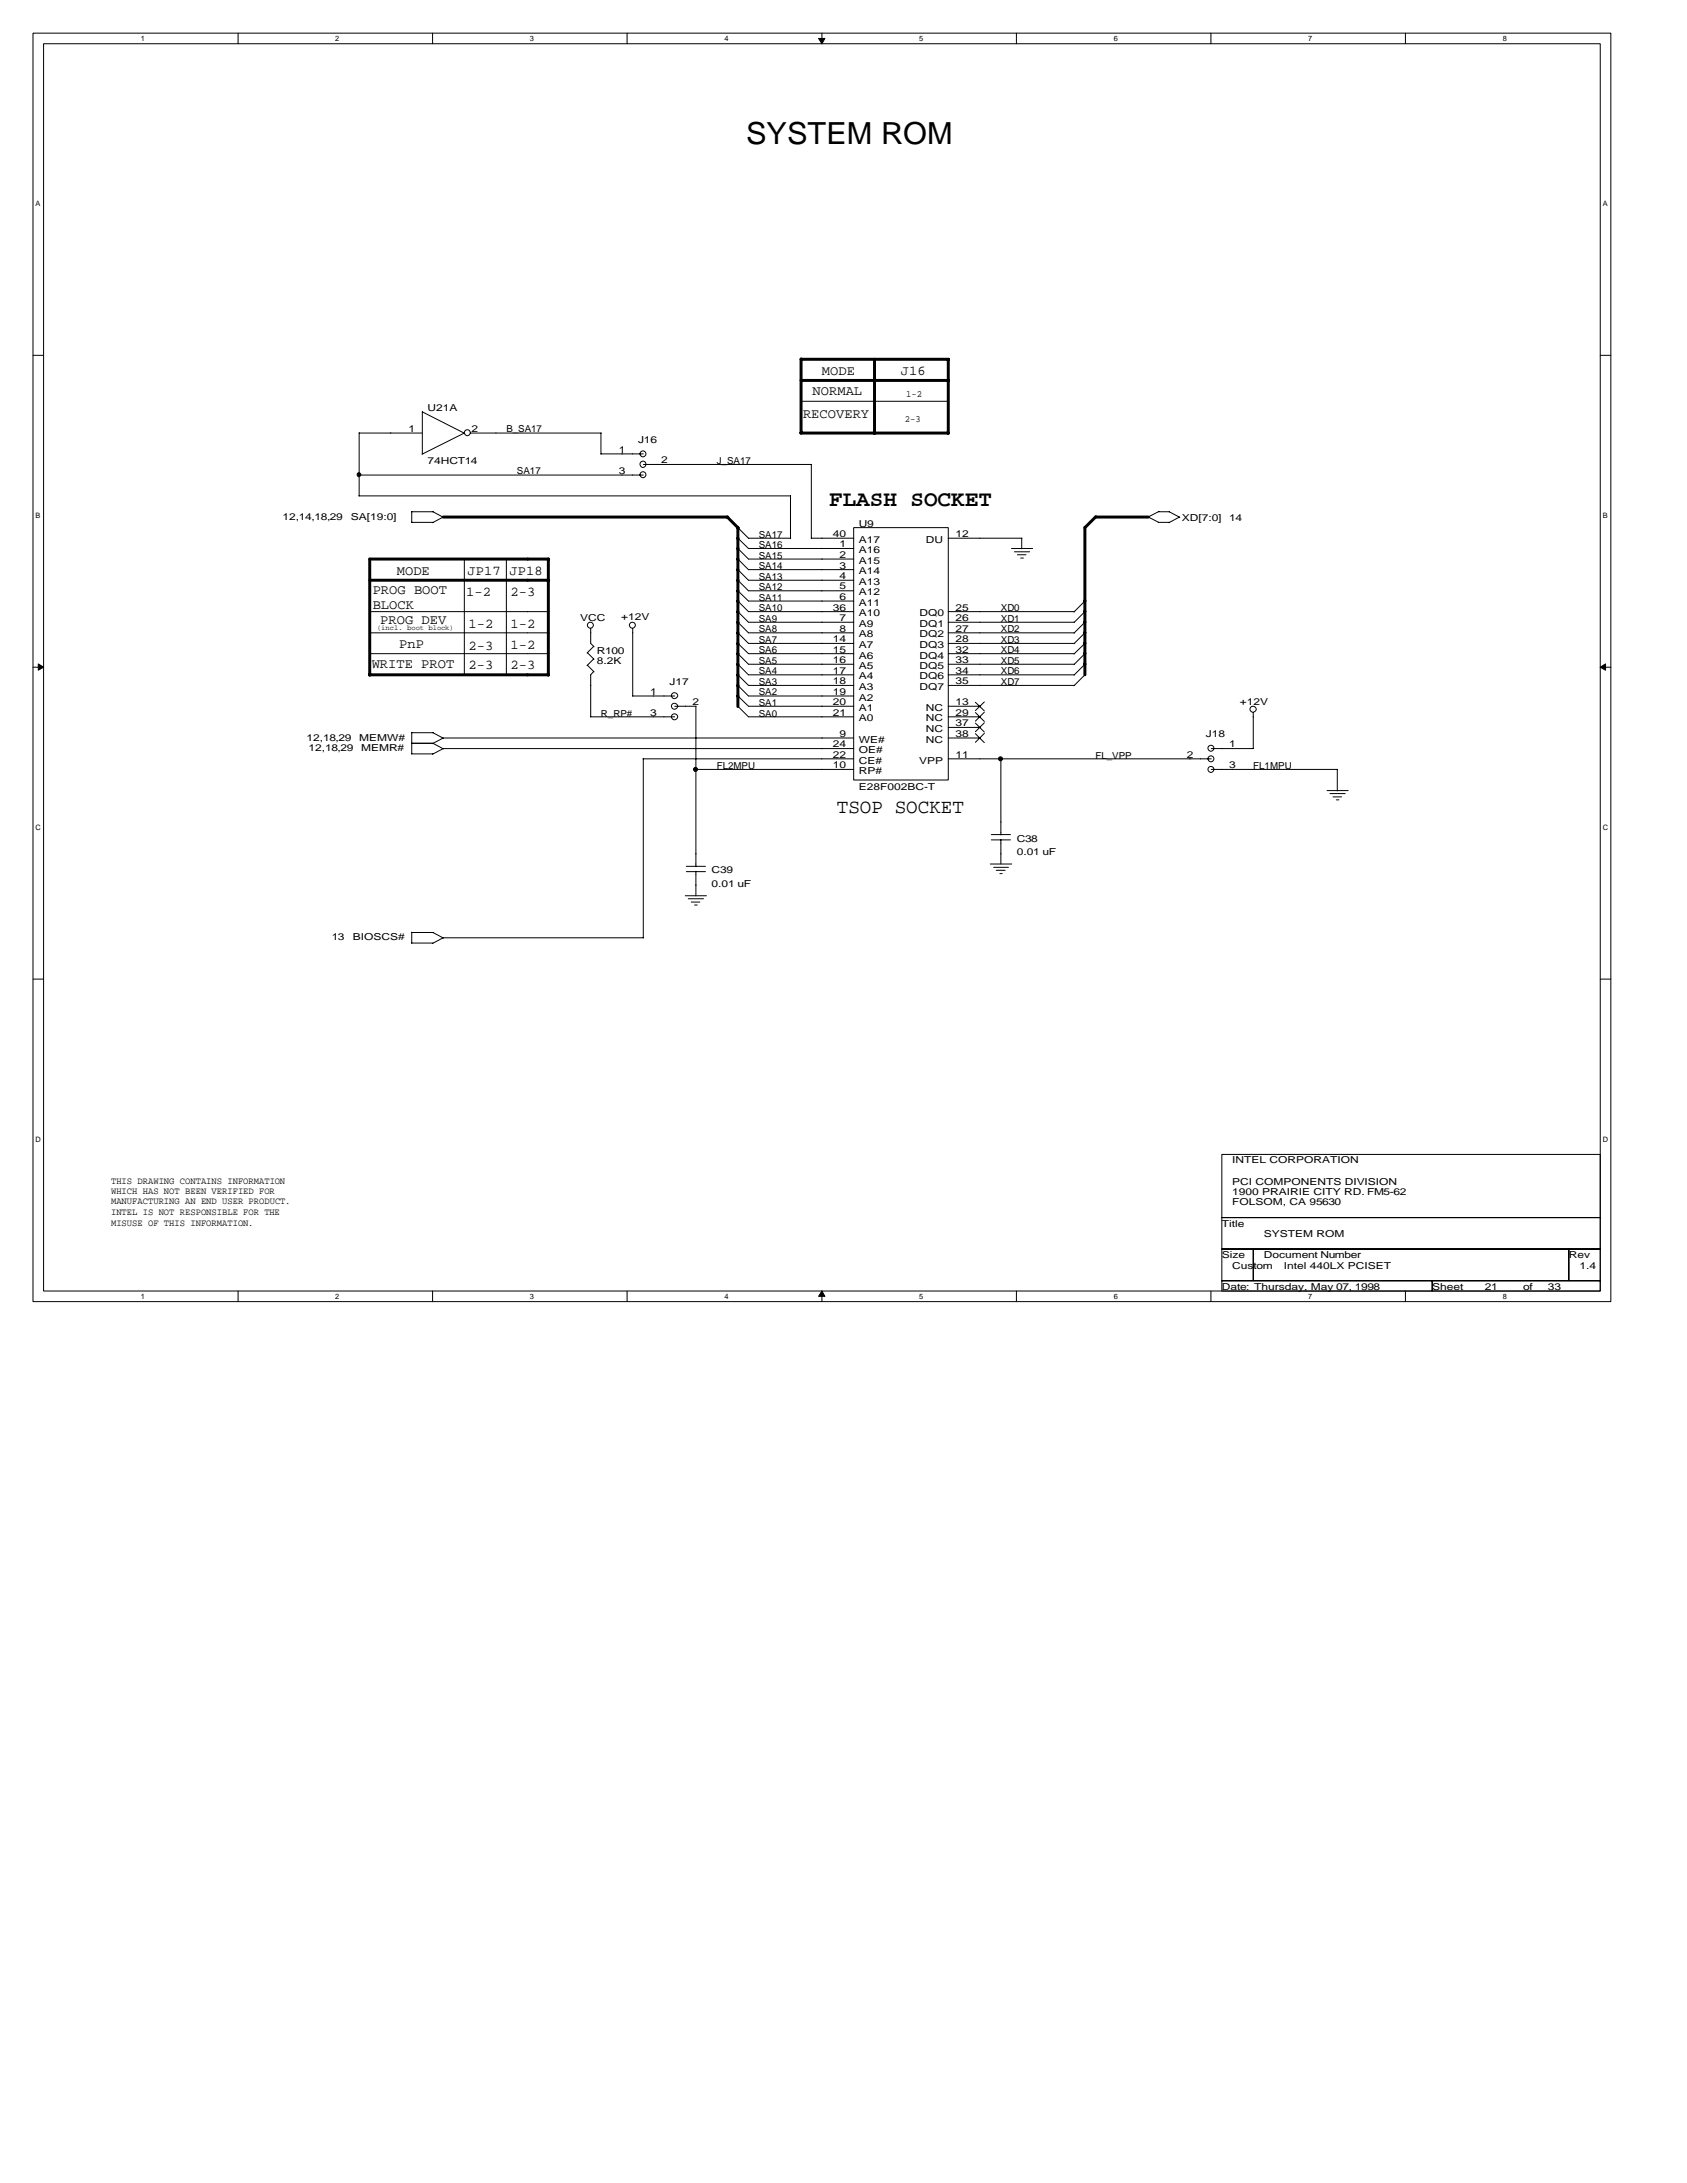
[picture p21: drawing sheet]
<svg xmlns="http://www.w3.org/2000/svg" width="216mm" height="279mm" viewBox="0 0 216 279" stroke-linecap="round" stroke-linejoin="round" font-family="sans-serif">
<defs><g id="words">
<text font-size="3.9" x="95.5" y="18.4">SYSTEM ROM</text>
<text font-size="2.8" x="106.1" y="64.8">FLASH SOCKET</text>
<text font-size="2.5" x="107.1" y="104.1">TSOP SOCKET</text>
<g font-size="1.7">
<text x="102.8" y="53.6">RECOVERY</text>
<text x="104" y="50.6">NORMAL</text>
<text x="105.2" y="48.1">MODE</text>
<text x="115.3" y="48.1">J16</text>
<text x="47.7" y="76">PROG BOOT</text>
<text x="47.7" y="77.9">BLOCK</text>
<text x="50.8" y="73.6">MODE</text>
<text x="59.7" y="76.3">1-2</text>
<text x="59.8" y="73.6">JP17</text>
<text x="65.2" y="73.6">JP18</text>
<text x="65.4" y="76.3">2-3</text>
<text x="48.7" y="79.8">PROG DEV</text>
<text x="51.1" y="82.9">PnP</text>
<text x="60" y="83.2">2-3</text>
<text x="60" y="80.4">1-2</text>
<text x="65.4" y="80.4">1-2</text>
<text x="65.4" y="83.1">1-2</text>
<text x="47.6" y="85.5">WRITE PROT</text>
<text x="60" y="85.6">2-3</text>
<text x="65.4" y="85.6">2-3</text>
</g>
<g font-size="1.2">
<text x="54.7" y="52.6">U21A</text>
<text x="115.8" y="54">2-3</text>
<text x="116" y="50.8">1-2</text>
<text x="52.3" y="55.3">1</text>
<text x="54.7" y="59.4">74HCT14</text>
<text x="60.4" y="55.3">2</text>
<text x="64.8" y="55.3">B_SA17</text>
<text x="79.2" y="58">1</text>
<text x="81.7" y="56.7">J16</text>
<text x="84.6" y="59.3">2</text>
<text x="91.7" y="59.4">J_SA17</text>
<text x="66.2" y="60.7">SA17</text>
<text x="79.2" y="60.7">3</text>
<text x="36.1" y="66.5">12,14,18,29</text>
<text x="44.9" y="66.5">SA[19:0]</text>
<text x="97.1" y="70.2">SA16</text>
<text x="97.1" y="71.5">SA15</text>
<text x="97.1" y="68.8">SA17</text>
<text x="106.6" y="68.7">40</text>
<text x="107.4" y="70.1">1</text>
<text x="107.4" y="71.4">2</text>
<text x="109.9" y="67.4">U9</text>
<text x="109.9" y="70.8">A16</text>
<text x="109.9" y="69.5">A17</text>
<text x="118.5" y="69.5">DU</text>
<text x="122.3" y="68.7">12</text>
<text x="151.2" y="66.6">XD[7:0]</text>
<text x="157.3" y="66.6">14</text>
<text x="97.1" y="72.8">SA14</text>
<text x="97.1" y="74.2">SA13</text>
<text x="97.1" y="75.5">SA12</text>
<text x="97.1" y="76.9">SA11</text>
<text x="107.4" y="72.8">3</text>
<text x="107.4" y="74.1">4</text>
<text x="107.4" y="75.4">5</text>
<text x="107.4" y="76.8">6</text>
<text x="109.9" y="72.1">A15</text>
<text x="109.9" y="73.5">A14</text>
<text x="109.9" y="74.9">A13</text>
<text x="109.9" y="76.2">A12</text>
<text x="109.9" y="77.6">A11</text>
<text x="74.2" y="79.4">VCC</text>
<text x="76.4" y="83.7">R100</text>
<text x="79.5" y="79.3">+12V</text>
<text x="97.1" y="78.2">SA10</text>
<text x="97.1" y="79.6">SA9</text>
<text x="97.1" y="80.9">SA8</text>
<text x="97.1" y="82.3">SA7</text>
<text x="97.1" y="83.6">SA6</text>
<text x="106.6" y="78.2">36</text>
<text x="106.6" y="82.2">14</text>
<text x="106.6" y="83.5">15</text>
<text x="107.4" y="79.5">7</text>
<text x="107.4" y="80.9">8</text>
<text x="109.9" y="78.9">A10</text>
<text x="109.9" y="80.2">A9</text>
<text x="109.9" y="81.6">A8</text>
<text x="109.9" y="82.9">A7</text>
<text x="117.7" y="82.9">DQ3</text>
<text x="117.7" y="81.6">DQ2</text>
<text x="117.7" y="80.2">DQ1</text>
<text x="117.7" y="78.9">DQ0</text>
<text x="122.3" y="83.5">32</text>
<text x="122.3" y="82.2">28</text>
<text x="122.3" y="80.9">27</text>
<text x="122.3" y="79.5">26</text>
<text x="122.3" y="78.2">25</text>
<text x="128.1" y="78.2">XD0</text>
<text x="128.1" y="79.6">XD1</text>
<text x="128.1" y="80.9">XD2</text>
<text x="128.1" y="82.3">XD3</text>
<text x="128.1" y="83.6">XD4</text>
<text x="76.4" y="85">8.2K</text>
<text x="83.2" y="88.9">1</text>
<text x="85.7" y="87.6">J17</text>
<text x="97.1" y="85">SA5</text>
<text x="97.1" y="86.3">SA4</text>
<text x="97.1" y="87.6">SA3</text>
<text x="97.1" y="89">SA2</text>
<text x="106.6" y="84.9">16</text>
<text x="106.6" y="86.2">17</text>
<text x="106.6" y="87.6">18</text>
<text x="106.6" y="88.9">19</text>
<text x="109.9" y="84.3">A6</text>
<text x="109.9" y="85.6">A5</text>
<text x="109.9" y="87">A4</text>
<text x="109.9" y="88.3">A3</text>
<text x="109.9" y="89.7">A2</text>
<text x="117.7" y="88.3">DQ7</text>
<text x="117.7" y="87">DQ6</text>
<text x="117.7" y="85.6">DQ5</text>
<text x="117.7" y="84.3">DQ4</text>
<text x="122.3" y="87.6">35</text>
<text x="122.3" y="86.2">34</text>
<text x="122.3" y="84.9">33</text>
<text x="128.1" y="85">XD5</text>
<text x="128.1" y="86.3">XD6</text>
<text x="128.1" y="87.6">XD7</text>
<text x="39.2" y="94.8">12,18,29</text>
<text x="46" y="94.8">MEMW#</text>
<text x="76.9" y="91.7">R_RP#</text>
<text x="83.2" y="91.6">3</text>
<text x="88.6" y="90.3">2</text>
<text x="97.1" y="90.4">SA1</text>
<text x="97.1" y="91.7">SA0</text>
<text x="106.6" y="90.3">20</text>
<text x="106.6" y="91.6">21</text>
<text x="106.6" y="95.6">24</text>
<text x="107.4" y="94.3">9</text>
<text x="109.9" y="91">A1</text>
<text x="109.9" y="92.3">A0</text>
<text x="109.9" y="95">WE#</text>
<text x="118.5" y="91">NC</text>
<text x="118.5" y="92.3">NC</text>
<text x="118.5" y="93.7">NC</text>
<text x="118.5" y="95">NC</text>
<text x="122.3" y="90.3">13</text>
<text x="122.3" y="91.6">29</text>
<text x="122.3" y="93">37</text>
<text x="122.3" y="94.3">38</text>
<text x="154.3" y="94.4">J18</text>
<text x="157.3" y="95.6">1</text>
<text x="158.7" y="90.2">+12V</text>
<text x="39.5" y="96.1">12,18,29</text>
<text x="46.2" y="96.1">MEMR#</text>
<text x="91.7" y="98.4">FL2MPU</text>
<text x="106.6" y="98.4">10</text>
<text x="106.6" y="97">22</text>
<text x="109.9" y="101.1">E28F002BC-T</text>
<text x="109.9" y="99.1">RP#</text>
<text x="109.9" y="97.8">CE#</text>
<text x="109.9" y="96.4">OE#</text>
<text x="117.6" y="97.8">VPP</text>
<text x="122.3" y="97">11</text>
<text x="140.2" y="97.1">FL_VPP</text>
<text x="151.9" y="97">2</text>
<text x="157.3" y="98.4">3</text>
<text x="160.4" y="98.4">FL1MPU</text>
<text x="130.1" y="107.7">C38</text>
<text x="91" y="111.7">C39</text>
<text x="91" y="113.5">0.01 uF</text>
<text x="130.1" y="109.4">0.01 uF</text>
<text x="42.4" y="120.4">13</text>
<text x="45.2" y="120.4">BIOSCS#</text>
<text x="157.7" y="148.9">INTEL CORPORATION</text>
<text x="14.2" y="151.5">THIS DRAWING CONTAINS INFORMATION</text>
<text x="14.2" y="152.8">WHICH HAS NOT BEEN VERIFIED FOR</text>
<text x="14.2" y="154.1">MANUFACTURING AN END USER PRODUCT.</text>
<text x="14.2" y="155.5">INTEL IS NOT RESPONSIBLE FOR THE</text>
<text x="157.7" y="151.6">PCI COMPONENTS DIVISION</text>
<text x="157.7" y="152.9">1900 PRAIRIE CITY RD. FM5-62</text>
<text x="157.7" y="154.3">FOLSOM, CA 95630</text>
<text x="14.2" y="156.9">MISUSE OF THIS INFORMATION.</text>
<text x="156.4" y="157">Title</text>
<text x="156.4" y="161">Size</text>
<text x="161.7" y="158.3">SYSTEM ROM</text>
<text x="161.7" y="161">Document Number</text>
<text x="200.8" y="161">Rev</text>
<text x="156.4" y="165.1">Date: Thursday, May 07, 1998</text>
<text x="157.7" y="162.4">Custom</text>
<text x="164.3" y="162.4">Intel 440LX PCISET</text>
<text x="183.3" y="165.1">Sheet</text>
<text x="190" y="165.1">21</text>
<text x="194.9" y="165.1">of</text>
<text x="198.1" y="165.1">33</text>
<text x="202.1" y="162.4">1.4</text>
</g>
<g font-size=".9">
<text x="18" y="5.3">1</text>
<text x="42.9" y="5.3">2</text>
<text x="67.8" y="5.3">3</text>
<text x="92.7" y="5.3">4</text>
<text x="117.6" y="5.3">5</text>
<text x="142.5" y="5.3">6</text>
<text x="167.4" y="5.3">7</text>
<text x="192.3" y="5.3">8</text>
<text x="4.6" y="26.4">A</text>
<text x="205.1" y="26.4">A</text>
<text x="4.6" y="66.3">B</text>
<text x="205.1" y="66.3">B</text>
<text x="48.2" y="80.7">(incl. boot block)</text>
<text x="4.6" y="106.2">C</text>
<text x="205.1" y="106.2">C</text>
<text x="4.6" y="146.1">D</text>
<text x="205.1" y="146.1">D</text>
<text x="18" y="166.3">1</text>
<text x="42.9" y="166.3">2</text>
<text x="67.8" y="166.3">3</text>
<text x="92.7" y="166.3">4</text>
<text x="117.6" y="166.3">5</text>
<text x="142.5" y="166.3">6</text>
<text x="167.4" y="166.3">7</text>
<text x="192.3" y="166.3">8</text>
</g>
</g></defs>
<path d="M4.2 4.2h202v162.4h-202zM5.6 5.6h199.2v159.6h-199.2z" fill="none" stroke="#000" stroke-width=".13"/>
<g fill="#fff">
<path d="M18 4.4h.5v1.1h-.5z"/>
<path d="M18 165.4h.5v1.1h-.5z"/>
</g>
<path d="M30.5 4.2v1.4M30.5 165.2v1.4" fill="none" stroke="#000" stroke-width=".13"/>
<g fill="#fff">
<path d="M42.9 4.4h.5v1.1h-.5z"/>
<path d="M42.9 165.4h.5v1.1h-.5z"/>
</g>
<path d="M55.4 4.2v1.4M55.4 165.2v1.4" fill="none" stroke="#000" stroke-width=".13"/>
<g fill="#fff">
<path d="M67.8 4.4h.5v1.1h-.5z"/>
<path d="M67.8 165.4h.5v1.1h-.5z"/>
</g>
<path d="M80.3 4.2v1.4M80.3 165.2v1.4" fill="none" stroke="#000" stroke-width=".13"/>
<g fill="#fff">
<path d="M92.7 4.4h.5v1.1h-.5z"/>
<path d="M92.7 165.4h.5v1.1h-.5z"/>
</g>
<path d="M105.2 4.2v1.4M105.2 165.2v1.4" fill="none" stroke="#000" stroke-width=".13"/>
<path d="M104.8 4.9h.8l-.4 .7zM105.2 165.2l.4 .7h-.8z" fill="#000" stroke="#000" stroke-width=".13"/>
<g fill="#fff">
<path d="M117.6 4.4h.5v1.1h-.5z"/>
<path d="M117.6 165.4h.5v1.1h-.5z"/>
</g>
<path d="M130.1 4.2v1.4M130.1 165.2v1.4" fill="none" stroke="#000" stroke-width=".13"/>
<g fill="#fff">
<path d="M142.5 4.4h.5v1.1h-.5z"/>
<path d="M142.5 165.4h.5v1.1h-.5z"/>
</g>
<path d="M155 4.2v1.4M155 165.2v1.4" fill="none" stroke="#000" stroke-width=".13"/>
<g fill="#fff">
<path d="M167.4 4.4h.5v1.1h-.5z"/>
<path d="M167.4 165.4h.5v1.1h-.5z"/>
</g>
<path d="M179.9 4.2v1.4M179.9 165.2v1.4" fill="none" stroke="#000" stroke-width=".13"/>
<g fill="#fff">
<path d="M192.3 4.4h.5v1.1h-.5z"/>
<path d="M192.3 165.4h.5v1.1h-.5z"/>
<path d="M4.6 25.5h.6v1.1h-.6z"/>
<path d="M205.1 25.5h.7v1.1h-.7z"/>
<path d="M4.6 65.4h.6v1.1h-.6z"/>
<path d="M205.1 65.4h.7v1.1h-.7z"/>
</g>
<path d="M4.2 45.5h1.4M204.8 45.5h1.4" fill="none" stroke="#000" stroke-width=".13"/>
<g fill="#fff">
<path d="M4.6 105.3h.6v1.1h-.6z"/>
<path d="M205.1 105.3h.7v1.1h-.7z"/>
</g>
<path d="M4.2 85.4h1.4M204.8 85.4h1.4" fill="none" stroke="#000" stroke-width=".13"/>
<path d="M4.9 85l.7 .4-.7 .4zM204.8 85.4l.7-.4v.8z" fill="#000" stroke="#000" stroke-width=".13"/>
<g fill="#fff">
<path d="M4.6 145.3h.6v1h-.6z"/>
<path d="M205.1 145.3h.7v1h-.7z"/>
</g>
<g fill="none" stroke="#000" stroke-width=".13">
<path d="M46 55.4h8M46 55.4v8.1M54 52.7l5.5 2.8M54 52.7v5.4M59.4 55.4l-5.4 2.7M60.2 55.4h16.8M76.9 58.1h5.4M76.9 55.4v2.7M82.3 59.4h21.6M102.5 51.4h18.9M103.8 59.4v9.5M45.9 60.8h36.4"/>
<path d="M45.9 63.5h55.3M47.3 78.3h22.9M52.7 66.9h2.7M52.7 65.5h2.7M52.7 65.5v1.4M55.4 65.5l1.4 .7M56.7 66.2l-1.3 .7M59.4 71.6v14.8M64.8 71.6v14.8M94.4 79.6l1.4 1.4h13.5M94.4 76.9l1.4 1.4h13.5M94.4 68.8l1.4 1.4h13.5"/>
<path d="M94.4 70.2l1.4 1.4h13.5M94.4 71.5l1.4 1.4h13.5M94.4 72.9l1.4 1.4h13.5M94.4 74.2l1.4 1.4h13.5M94.4 75.6l1.4 1.3h13.5M94.4 78.2l1.4 1.4h13.5M94.4 67.5l1.4 1.4M95.8 68.9h5.4M101.2 63.4v5.5M103.8 68.9h5.5M109.3 67.5h12.1v32.3h-12.1zM121.4 78.3h16.1"/>
<path d="M121.4 79.6h16.1M121.4 68.9h9.4M129.4 70.2h2.8M129.8 70.6h2M130.2 71h1.1M130.6 71.4h.4M130.8 68.9v1.3M138.8 78.3l-1.4 1.4M138.8 79.6l-1.4 1.4M138.8 76.9l-1.4 1.4M146.9 66.1l1.4 .8M148.2 66.9h1.4"/>
<path d="M148.3 65.5h1.4M148.3 65.5l-1.4 .7M149.6 65.5l1.4 .7M151 66.2l-1.4 .7M47.3 81h22.9M47.3 83.7h22.9M52.7 95.1h2.7M52.7 96.5h2.7M52.7 93.7v2.8M52.7 93.8h2.7M55.4 93.8l1.4 .7M55.4 95.1l1.4 .8"/>
<path d="M75.2 83.5l.8 .9M75.2 85.1l.8 .9M75.6 91.7h10.7M75.6 80.4v1.9l.4 .5M75.6 86.4v5.3M76 82.7l-.9 .9M76 84.3l-.9 .9M76 85.9l-.4 .5M80.9 89.1h5.4M81 80.4v8.7M82.3 97.1h27M82.3 97.1v23"/>
<path d="M86.3 90.4h2.8M89.1 98.5h20.2M89.1 90.4v20.5M94.4 82.3l1.4 1.4h13.5M94.4 87.7l1.4 1.4h13.5M94.4 89l1.4 1.4h13.5M94.4 90.3l1.4 1.4h13.5M94.4 81l1.4 1.3h13.5M94.4 83.6l1.4 1.4h13.5M94.4 85l1.4 1.4h13.5M94.4 86.3l1.4 1.4h13.5M109.3 95.8h-52.6l-1.3 .7"/>
<path d="M109.3 94.5h-52.6l-1.3 .7M121.4 81h16.1M121.4 83.7h16.1M121.4 97.1h33.6M121.4 90.4h4M121.4 91.7h4M121.4 82.3h16.1M121.4 85h16.1M121.4 86.4h16.1M121.4 87.7h16.1M121.4 94.5h4M121.4 93.1h4"/>
<path d="M124.8 89.9l1.2 1.1M124.8 91.2l1.2 1.1M124.8 92.6l1.2 1.1M124.8 93.9l1.2 1.1M126 89.8l-1.2 1.1M126 91.2l-1.2 1.1M126 92.5l-1.2 1.2M126 93.9l-1.2 1.1M128.1 97.1v9.8M138.8 81l-1.4 1.4M138.8 85l-1.4 1.4M138.8 83.7l-1.4 1.4"/>
<path d="M138.8 82.3l-1.4 1.4M138.8 86.4l-1.4 1.4M155 95.8h5.4M155 98.5h16.2M160.4 91.2v4.6M171.1 98.5v2.7M52.7 119.3v1.4M52.7 119.3h2.7M55.4 119.3l1.4 .8M87.7 114.6h2.7M87.8 111.6h2.5M87.8 110.9h2.5"/>
<path d="M88.1 115h1.9M88.5 115.5h1.1M88.9 115.8h.3M89.1 111.5v3.1M126.7 110.6h2.8M126.9 107.5h2.4M126.9 106.8h2.4M127.2 111h1.9M127.5 111.4h1.1M128 111.8h.3M128.1 107.5v3.1M169.8 101.2h2.7"/>
<path d="M170.2 101.6h2M170.6 102h1.1M171 102.4h.4M4.2 125.3h1.4M52.7 120.7h2.7M56.7 120h25.6M56.7 120l-1.3 .7M204.8 125.3h1.4M156.4 147.8h48.4v8h-48.4zM156.4 155.8h48.4v4.1h-48.4zM156.4 159.9h4v4h-4zM160.4 159.9h40.4v4h-40.4z"/>
<path d="M200.8 159.9h4v4h-4zM156.4 163.9h26.9v1.3h-26.9zM183.3 163.9h21.5v1.3h-21.5z"/>
<circle cx="59.8" cy="55.4" r=".38"/>
<circle cx="82.3" cy="59.4" r=".39"/>
<circle cx="82.3" cy="58.1" r=".38"/>
<circle cx="82.3" cy="60.8" r=".38"/>
<circle cx="75.6" cy="80" r=".38"/>
<circle cx="80.9" cy="80" r=".38"/>
<circle cx="86.3" cy="91.7" r=".39"/>
<circle cx="86.3" cy="90.4" r=".39"/>
<circle cx="86.3" cy="89" r=".39"/>
<circle cx="155" cy="97.1" r=".38"/>
<circle cx="155" cy="98.5" r=".38"/>
<circle cx="155" cy="95.8" r=".38"/>
<circle cx="160.4" cy="90.8" r=".39"/>
</g>
<g fill="none" stroke="#000" stroke-width=".38">
<path d="M102.5 55.4h18.9M102.5 46h18.9M102.5 45.9v9.5M102.5 48.7h18.9M111.9 46v9.5M121.4 46v9.5M47.3 74.3h22.9M56.7 66.2h36.4M70.2 71.6v14.8M70.2 71.6h-22.9v14.8M93.1 66.2l1.4 1.4M94.4 67.5v22.9"/>
<path d="M138.8 67.5v18.9M140.2 66.2h6.8M140.2 66.1l-1.4 1.4M47.3 86.4h22.9"/>
</g>
<g fill="#000" stroke="#000" stroke-width=".13">
<path d="M45.8 60.6l.1-.1 .2 .1v.3l-.2 .1-.1-.1z" fill-rule="evenodd"/>
<circle cx="89" cy="98.5" r=".26"/>
<circle cx="128" cy="97.1" r=".26"/>
</g>
<use href="#words"/>
</svg>
